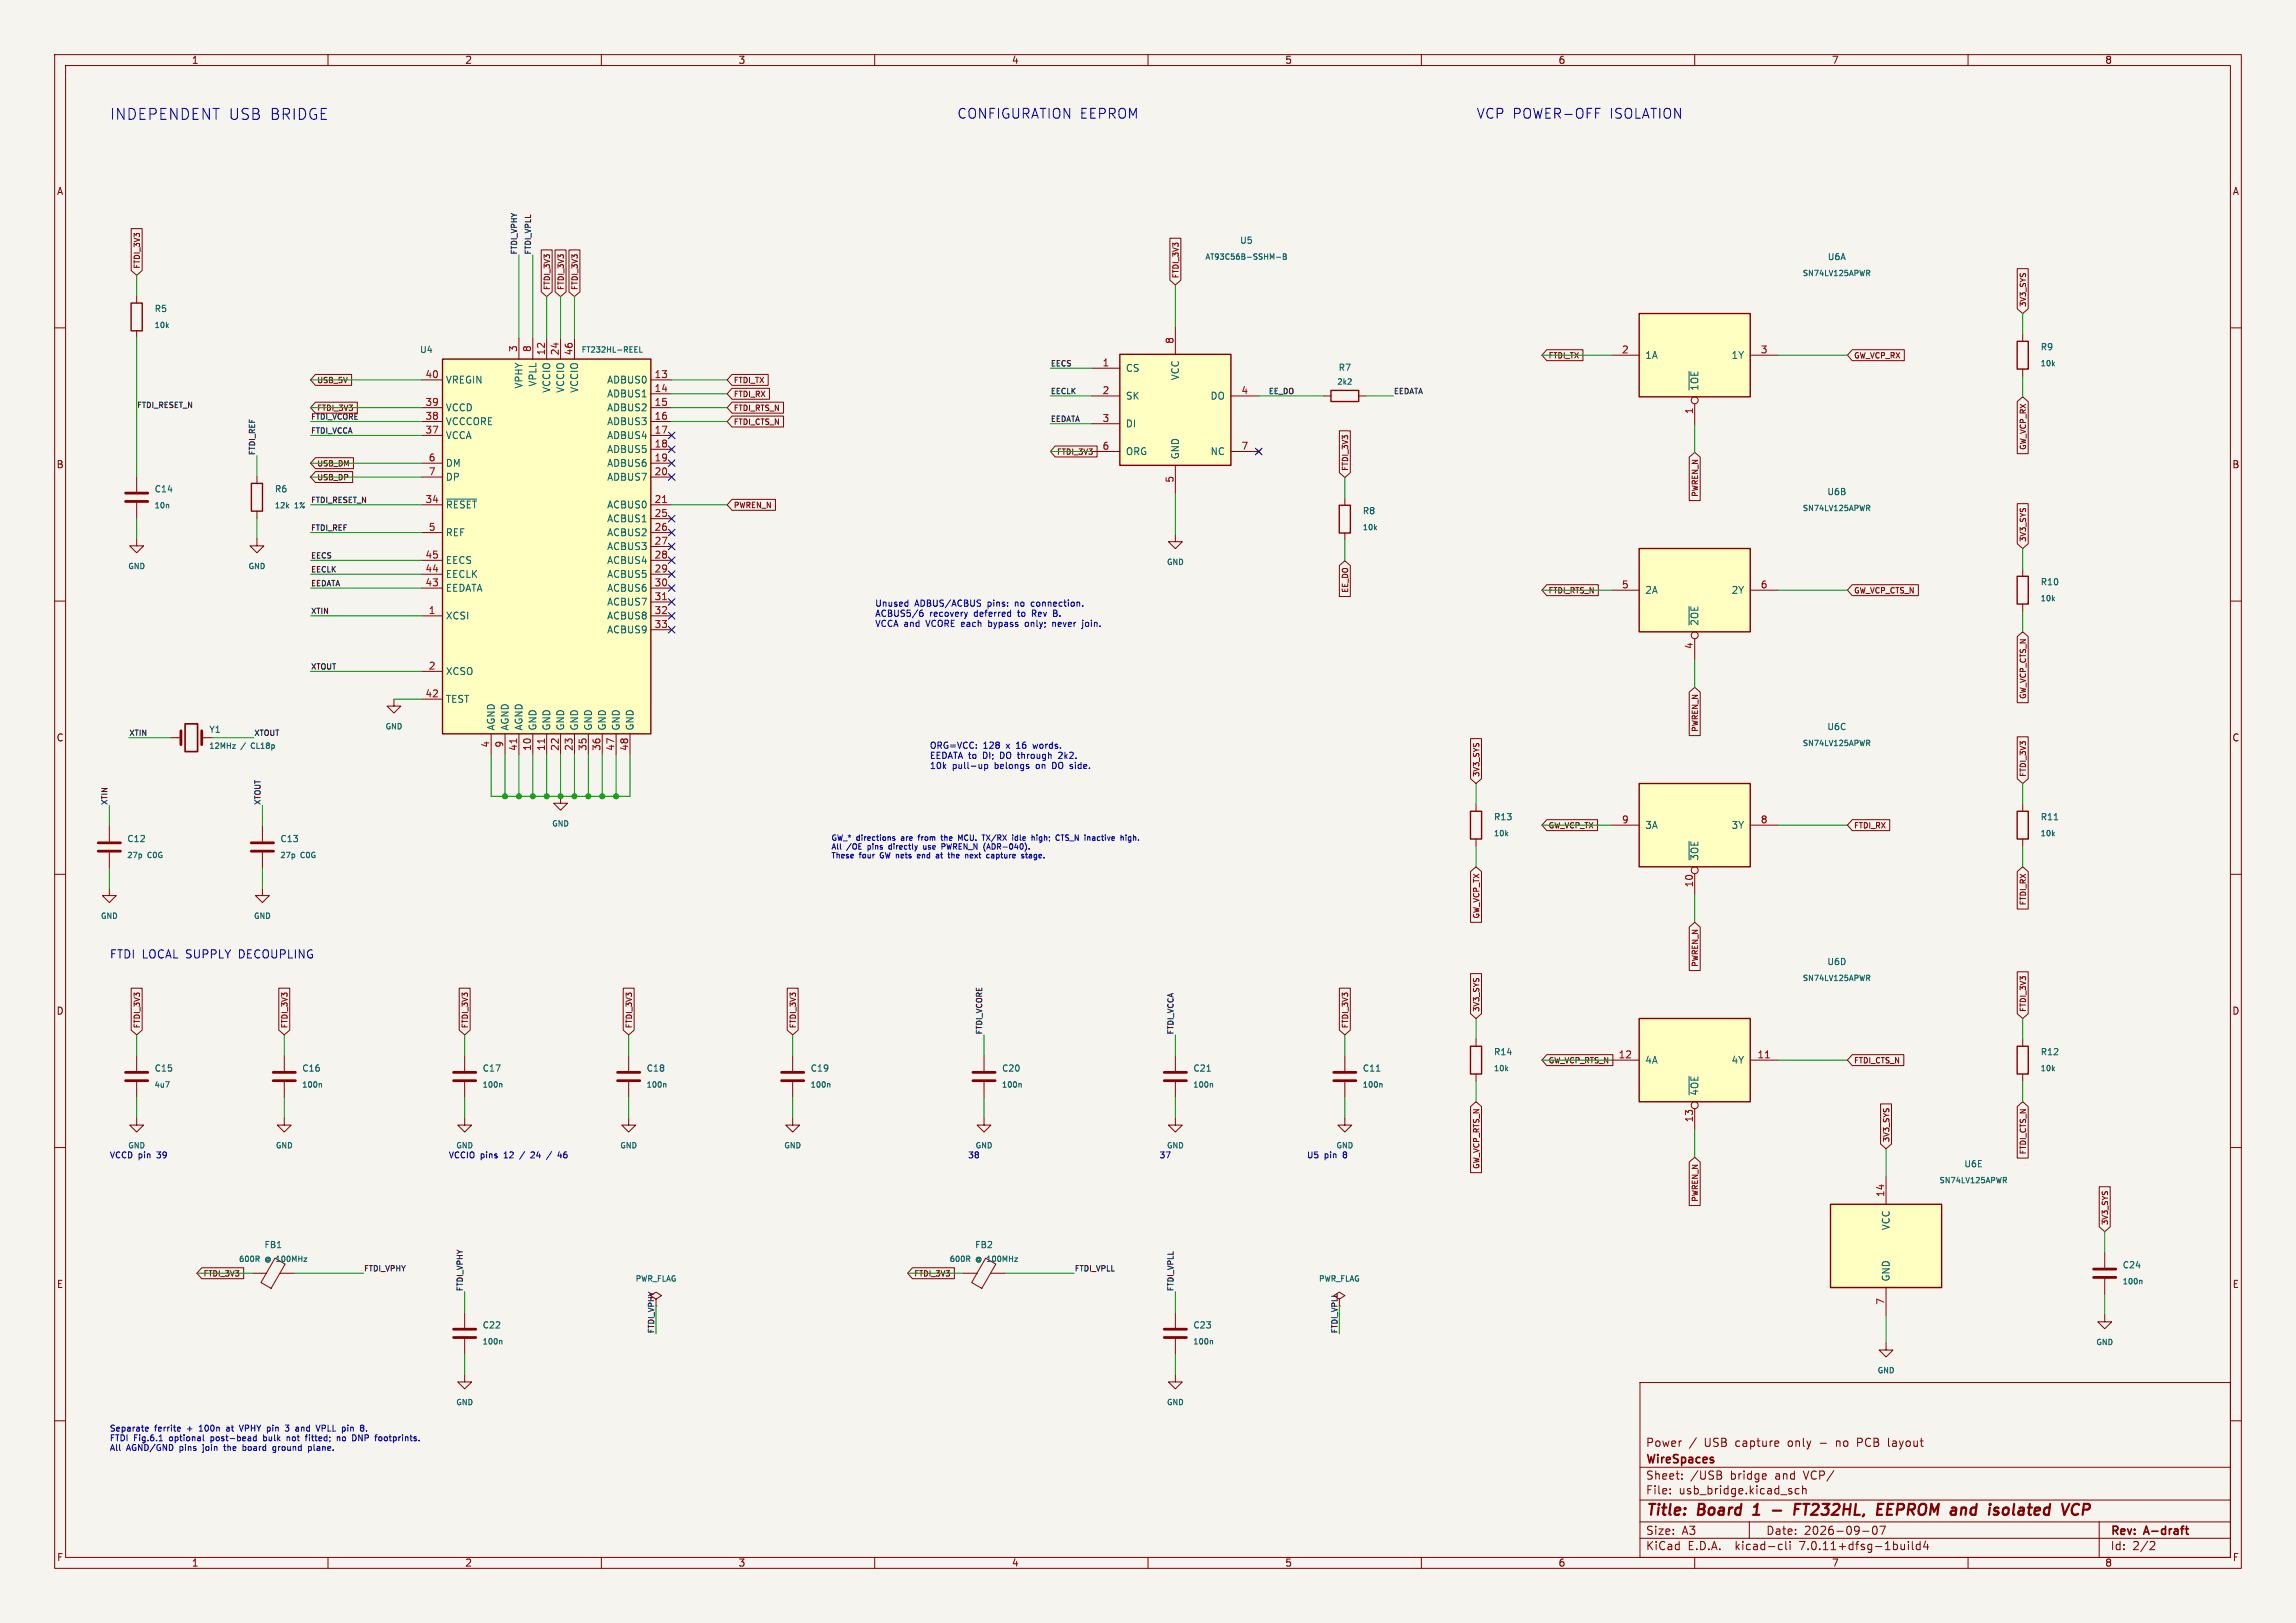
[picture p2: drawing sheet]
<svg xmlns="http://www.w3.org/2000/svg" width="420mm" height="297mm" viewBox="0 0 420 297" stroke-linecap="round" stroke-linejoin="round" font-family="sans-serif">
<defs><g id="words">
<text font-size="2.8" fill="#0000c2" x="20" y="22.2">INDEPENDENT USB BRIDGE</text>
<g font-size="2.8" fill="#840000">
<text x="301" y="277.9">Title:</text>
<text x="310.6" y="277.9">Board</text>
<text x="321.6" y="277.9">1</text>
<text x="330.7" y="277.9">FT232HL,</text>
<text x="346.6" y="277.9">EEPROM</text>
<text x="360.9" y="277.9">and</text>
<text x="368.7" y="277.9">isolated</text>
</g>
<g font-size="2.5" fill="#0000c2">
<text x="175" y="22">CONFIGURATION EEPROM</text>
<text x="270" y="22">VCP POWER-OFF</text>
<text x="294.5" y="22">ISOLATION</text>
</g>
<g font-size="2.1" fill="#0000c2">
<text x="20" y="175.7">FTDI LOCAL SUPPLY</text>
<text x="43.8" y="175.7">DECOUPLING</text>
</g>
<g font-size="2.1" fill="#840000">
<text x="301" y="268.2">WireSpaces</text>
<text x="301" y="265">Power</text>
<text x="311.8" y="265">USB</text>
<text x="317.6" y="265">capture</text>
<text x="327.3" y="265">only</text>
<text x="333.3" y="265">-</text>
<text x="336.4" y="265">no</text>
<text x="340.4" y="265">PCB</text>
<text x="346.2" y="265">layout</text>
<text x="301" y="273.7">File:</text>
<text x="301" y="271">Sheet:</text>
<text x="307.1" y="273.7">usb_bridge.kicad_sch</text>
<text x="309.2" y="271">/USB</text>
<text x="316.6" y="271">bridge</text>
<text x="324.9" y="271">and</text>
<text x="330.3" y="271">VCP/</text>
<text x="301" y="281.1">Size:</text>
<text x="307.6" y="281.1">A3</text>
<text x="323" y="281.1">Date:</text>
<text x="330" y="281.1">2026-09-07</text>
<text x="386" y="281.3">Rev:</text>
<text x="392.4" y="281.3">A-draft</text>
<text x="301" y="283.9">KiCad</text>
<text x="308.7" y="283.9">E.D.A.</text>
<text x="317.6" y="283.9">kicad-cli</text>
<text x="329.5" y="283.9">7.0.11+dfsg-1build4</text>
<text x="386" y="283.9">Id:</text>
<text x="390.1" y="283.9">2/2</text>
</g>
<g font-size="1.8" fill="#840000">
<text x="35" y="11.9">1</text>
<text x="85" y="11.9">2</text>
<text x="135" y="11.9">3</text>
<text x="185" y="11.9">4</text>
<text x="235" y="11.9">5</text>
<text x="285" y="11.9">6</text>
<text x="335" y="11.9">7</text>
<text x="385" y="11.9">8</text>
<text x="10.3" y="35.9">A</text>
<text x="408.3" y="35.9">A</text>
<text x="10.3" y="85.9">B</text>
<text x="408.2" y="85.9">B</text>
<text x="10.3" y="135.9">C</text>
<text x="408.2" y="135.9">C</text>
<text x="10.3" y="185.9">D</text>
<text x="408.2" y="185.9">D</text>
<text x="10.3" y="235.9">E</text>
<text x="408.3" y="235.9">E</text>
<text x="10.3" y="285.9">F</text>
<text x="35" y="286.9">1</text>
<text x="85" y="286.9">2</text>
<text x="135" y="286.9">3</text>
<text x="185" y="286.9">4</text>
<text x="235" y="286.9">5</text>
<text x="285" y="286.9">6</text>
<text x="335" y="286.9">7</text>
<text x="385" y="286.9">8</text>
<text x="408.3" y="285.9">F</text>
</g>
<g font-size="1.8" fill="#a90000">
<text x="94.7" y="64.5" transform="rotate(-90 94.7 64.5)">3</text>
<text x="97.2" y="64.5" transform="rotate(-90 97.2 64.5)">8</text>
<text x="99.7" y="65.1" transform="rotate(-90 99.7 65.1)">12</text>
<text x="102.3" y="65.1" transform="rotate(-90 102.3 65.1)">24</text>
<text x="104.8" y="65.1" transform="rotate(-90 104.8 65.1)">46</text>
<text x="214.7" y="63" transform="rotate(-90 214.7 63)">8</text>
<text x="296.6" y="64.7">2</text>
<text x="322" y="64.7">3</text>
<text x="77.7" y="69.3">40</text>
<text x="119.6" y="69.3">13</text>
<text x="119.6" y="71.8">14</text>
<text x="201.6" y="67.1">1</text>
<text x="77.7" y="76.9">38</text>
<text x="77.7" y="74.3">39</text>
<text x="119.6" y="74.3">15</text>
<text x="119.6" y="76.9">16</text>
<text x="201.6" y="72.2">2</text>
<text x="201.6" y="77.3">3</text>
<text x="227" y="72.2">4</text>
<text x="309.7" y="75.9" transform="rotate(-90 309.7 75.9)">1</text>
<text x="77.7" y="79.4">37</text>
<text x="119.6" y="79.4">17</text>
<text x="119.6" y="82">18</text>
<text x="201.6" y="82.4">6</text>
<text x="227" y="82.4">7</text>
<text x="78.3" y="84.5">6</text>
<text x="78.3" y="87">7</text>
<text x="119.6" y="84.5">19</text>
<text x="119.6" y="87">20</text>
<text x="214.7" y="88.4" transform="rotate(-90 214.7 88.4)">5</text>
<text x="77.7" y="92.1">34</text>
<text x="119.6" y="92.1">21</text>
<text x="119.6" y="94.7">25</text>
<text x="78.3" y="97.2">5</text>
<text x="119.6" y="97.2">26</text>
<text x="119.6" y="99.7">27</text>
<text x="77.7" y="107.4">43</text>
<text x="77.7" y="104.8">44</text>
<text x="77.7" y="102.3">45</text>
<text x="119.6" y="102.3">28</text>
<text x="119.6" y="104.8">29</text>
<text x="119.6" y="107.4">30</text>
<text x="296.6" y="107.7">5</text>
<text x="322" y="107.7">6</text>
<text x="78.3" y="112.4">1</text>
<text x="119.6" y="109.9">31</text>
<text x="119.6" y="112.4">32</text>
<text x="119.6" y="115">33</text>
<text x="309.7" y="118.9" transform="rotate(-90 309.7 118.9)">4</text>
<text x="78.3" y="122.6">2</text>
<text x="77.7" y="127.7">42</text>
<text x="89.6" y="136.9" transform="rotate(-90 89.6 136.9)">4</text>
<text x="92.1" y="136.9" transform="rotate(-90 92.1 136.9)">9</text>
<text x="94.7" y="137.5" transform="rotate(-90 94.7 137.5)">41</text>
<text x="97.2" y="137.5" transform="rotate(-90 97.2 137.5)">10</text>
<text x="99.7" y="137.5" transform="rotate(-90 99.7 137.5)">11</text>
<text x="102.3" y="137.5" transform="rotate(-90 102.3 137.5)">22</text>
<text x="104.8" y="137.5" transform="rotate(-90 104.8 137.5)">23</text>
<text x="107.4" y="137.5" transform="rotate(-90 107.4 137.5)">35</text>
<text x="109.9" y="137.5" transform="rotate(-90 109.9 137.5)">36</text>
<text x="112.4" y="137.5" transform="rotate(-90 112.4 137.5)">47</text>
<text x="115" y="137.5" transform="rotate(-90 115 137.5)">48</text>
<text x="296.6" y="150.7">9</text>
<text x="322" y="150.7">8</text>
<text x="309.7" y="162.5" transform="rotate(-90 309.7 162.5)">10</text>
<text x="296" y="193.7">12</text>
<text x="321.4" y="193.7">11</text>
<text x="309.7" y="205.5" transform="rotate(-90 309.7 205.5)">13</text>
<text x="344.7" y="219.2" transform="rotate(-90 344.7 219.2)">14</text>
<text x="344.7" y="238.9" transform="rotate(-90 344.7 238.9)">7</text>
</g>
<g font-size="1.8" fill="#006464">
<text x="300.9" y="65.9">1A</text>
<text x="316.6" y="65.9">1Y</text>
<text x="81.5" y="70.4">VREGIN</text>
<text x="95.8" y="71.2" transform="rotate(-90 95.8 71.2)">VPHY</text>
<text x="98.3" y="70.8" transform="rotate(-90 98.3 70.8)">VPLL</text>
<text x="100.9" y="72" transform="rotate(-90 100.9 72)">VCCIO</text>
<text x="103.4" y="72" transform="rotate(-90 103.4 72)">VCCIO</text>
<text x="105.9" y="72" transform="rotate(-90 105.9 72)">VCCIO</text>
<text x="111" y="70.4">ADBUS0</text>
<text x="205.9" y="68.2">CS</text>
<text x="215.9" y="69.7" transform="rotate(-90 215.9 69.7)">VCC</text>
<text x="310.9" y="71.6" transform="rotate(-90 310.9 71.6)">~{1OE}</text>
<text x="81.5" y="75.5">VCCD</text>
<text x="111" y="72.9">ADBUS1</text>
<text x="111" y="75.5">ADBUS2</text>
<text x="205.9" y="73.3">SK</text>
<text x="221.3" y="73.3">DO</text>
<text x="81.5" y="80.5">VCCA</text>
<text x="81.5" y="78">VCCCORE</text>
<text x="111" y="78">ADBUS3</text>
<text x="111" y="80.5">ADBUS4</text>
<text x="111" y="83.1">ADBUS5</text>
<text x="205.9" y="78.4">DI</text>
<text x="205.9" y="83.5">ORG</text>
<text x="221.3" y="83.5">NC</text>
<text x="81.5" y="85.6">DM</text>
<text x="81.5" y="88.2">DP</text>
<text x="111" y="85.6">ADBUS6</text>
<text x="111" y="88.2">ADBUS7</text>
<text x="215.9" y="84.1" transform="rotate(-90 215.9 84.1)">GND</text>
<text x="81.5" y="93.2">~{RESET}</text>
<text x="111" y="93.2">ACBUS0</text>
<text x="111" y="95.8">ACBUS1</text>
<text x="81.5" y="98.3">REF</text>
<text x="111" y="98.3">ACBUS2</text>
<text x="111" y="100.9">ACBUS3</text>
<text x="81.5" y="105.9">EECLK</text>
<text x="81.5" y="103.4">EECS</text>
<text x="111" y="103.4">ACBUS4</text>
<text x="111" y="105.9">ACBUS5</text>
<text x="81.5" y="113.6">XCSI</text>
<text x="81.5" y="108.5">EEDATA</text>
<text x="111" y="108.5">ACBUS6</text>
<text x="111" y="111">ACBUS7</text>
<text x="111" y="113.6">ACBUS8</text>
<text x="300.9" y="108.9">2A</text>
<text x="316.6" y="108.9">2Y</text>
<text x="111" y="116.1">ACBUS9</text>
<text x="310.9" y="114.6" transform="rotate(-90 310.9 114.6)">~{2OE}</text>
<text x="81.5" y="123.7">XCSO</text>
<text x="81.5" y="128.8">TEST</text>
<text x="90.7" y="133.8" transform="rotate(-90 90.7 133.8)">AGND</text>
<text x="93.2" y="133.8" transform="rotate(-90 93.2 133.8)">AGND</text>
<text x="95.8" y="133.8" transform="rotate(-90 95.8 133.8)">AGND</text>
<text x="98.3" y="133.8" transform="rotate(-90 98.3 133.8)">GND</text>
<text x="100.9" y="133.8" transform="rotate(-90 100.9 133.8)">GND</text>
<text x="103.4" y="133.8" transform="rotate(-90 103.4 133.8)">GND</text>
<text x="105.9" y="133.8" transform="rotate(-90 105.9 133.8)">GND</text>
<text x="108.5" y="133.8" transform="rotate(-90 108.5 133.8)">GND</text>
<text x="111" y="133.8" transform="rotate(-90 111 133.8)">GND</text>
<text x="113.6" y="133.8" transform="rotate(-90 113.6 133.8)">GND</text>
<text x="116.1" y="133.8" transform="rotate(-90 116.1 133.8)">GND</text>
<text x="300.9" y="151.9">3A</text>
<text x="316.6" y="151.9">3Y</text>
<text x="310.9" y="157.6" transform="rotate(-90 310.9 157.6)">~{3OE}</text>
<text x="300.9" y="194.9">4A</text>
<text x="316.6" y="194.9">4Y</text>
<text x="310.9" y="200.6" transform="rotate(-90 310.9 200.6)">~{4OE}</text>
<text x="345.9" y="225.2" transform="rotate(-90 345.9 225.2)">VCC</text>
<text x="345.9" y="234.6" transform="rotate(-90 345.9 234.6)">GND</text>
</g>
<g font-size="1.6" fill="#006464">
<text x="226.7" y="44.8">U5</text>
<text x="334.2" y="47.8">U6A</text>
<text x="28.2" y="57.3">R5</text>
<text x="76.7" y="64.8">U4</text>
<text x="373.2" y="64.3">R9</text>
<text x="244.8" y="68.1">R7</text>
<text x="28.2" y="90.3">C14</text>
<text x="50.2" y="90.3">R6</text>
<text x="249.2" y="94.3">R8</text>
<text x="334.2" y="90.8">U6B</text>
<text x="373.2" y="107.3">R10</text>
<text x="38.2" y="134.3">Y1</text>
<text x="334.2" y="133.8">U6C</text>
<text x="23.2" y="154.3">C12</text>
<text x="51.2" y="154.3">C13</text>
<text x="273.2" y="150.3">R13</text>
<text x="373.2" y="150.3">R11</text>
<text x="334.2" y="176.8">U6D</text>
<text x="28.2" y="196.3">C15</text>
<text x="55.2" y="196.3">C16</text>
<text x="88.2" y="196.3">C17</text>
<text x="118.2" y="196.3">C18</text>
<text x="148.2" y="196.3">C19</text>
<text x="183.2" y="196.3">C20</text>
<text x="218.2" y="196.3">C21</text>
<text x="249.2" y="196.3">C11</text>
<text x="273.2" y="193.3">R14</text>
<text x="373.2" y="193.3">R12</text>
<text x="359.2" y="213.8">U6E</text>
<text x="48.3" y="228.6">FB1</text>
<text x="178.3" y="228.6">FB2</text>
<text x="388.2" y="232.3">C24</text>
<text x="88.2" y="243.3">C22</text>
<text x="218.2" y="243.3">C23</text>
</g>
<g font-size="1.6" fill="#0000c2">
<text x="160" y="111.4">Unused</text>
<text x="160" y="113.2">ACBUS5/6</text>
<text x="167.3" y="111.4">ADBUS/ACBUS</text>
<text x="170.1" y="113.2">recovery</text>
<text x="178.4" y="113.2">deferred</text>
<text x="180.8" y="111.4">pins:</text>
<text x="186" y="111.4">no</text>
<text x="186.6" y="113.2">to</text>
<text x="189.2" y="111.4">connection.</text>
<text x="189.4" y="113.2">Rev</text>
<text x="193.5" y="113.2">B.</text>
<text x="160" y="115.1">VCCA and</text>
<text x="169.6" y="115.1">VCORE each</text>
<text x="181.4" y="115.1">bypass</text>
<text x="188.4" y="115.1">only;</text>
<text x="193.6" y="115.1">never</text>
<text x="199.3" y="115.1">join.</text>
<text x="170" y="137.4">ORG=VCC:</text>
<text x="179.9" y="137.4">128</text>
<text x="184.3" y="137.4">x</text>
<text x="186.3" y="137.4">16</text>
<text x="189.6" y="137.4">words.</text>
<text x="170" y="139.2">EEDATA to</text>
<text x="170" y="141.1">10k</text>
<text x="174.2" y="141.1">pull-up</text>
<text x="180" y="139.2">DI;</text>
<text x="182.1" y="141.1">belongs</text>
<text x="183.3" y="139.2">DO through</text>
<text x="189.9" y="141.1">on</text>
<text x="193.1" y="141.1">DO side.</text>
<text x="194.5" y="139.2">2k2.</text>
</g>
<g font-size="1.5" fill="#0000c2">
<text x="20" y="212.3">VCCD pin</text>
<text x="28.9" y="212.3">39</text>
<text x="82" y="212.3">VCCIO pins</text>
<text x="92.4" y="212.3">12</text>
<text x="95.5" y="212.3">/</text>
<text x="97.8" y="212.3">24</text>
<text x="103.2" y="212.3">46</text>
<text x="177" y="212.3">38</text>
<text x="212" y="212.3">37</text>
<text x="239" y="212.3">U5</text>
<text x="242.3" y="212.3">pin</text>
<text x="245.9" y="212.3">8</text>
<text x="20" y="262.3">Separate</text>
<text x="28.3" y="262.3">ferrite</text>
<text x="34.4" y="262.3">+</text>
<text x="36.8" y="262.3">100n</text>
<text x="42.1" y="262.3">at</text>
<text x="44.8" y="262.3">VPHY pin</text>
<text x="53.6" y="262.3">3</text>
<text x="55.7" y="262.3">and</text>
<text x="59.7" y="262.3">VPLL</text>
<text x="64.6" y="262.3">pin</text>
<text x="68.2" y="262.3">8.</text>
<text x="20" y="264.1">FTDI</text>
<text x="20" y="265.8">All</text>
<text x="23.2" y="265.8">AGND/GND</text>
<text x="24.5" y="264.1">Fig.6.1</text>
<text x="31.2" y="264.1">optional</text>
<text x="33" y="265.8">pins</text>
<text x="37.5" y="265.8">join</text>
<text x="38.9" y="264.1">post-bead</text>
<text x="41.6" y="265.8">the</text>
<text x="45.3" y="265.8">board</text>
<text x="48.8" y="264.1">bulk</text>
<text x="51" y="265.8">ground</text>
<text x="53.3" y="264.1">not</text>
<text x="57" y="264.1">fitted;</text>
<text x="57.8" y="265.8">plane.</text>
<text x="63" y="264.1">no</text>
<text x="66.1" y="264.1">DNP</text>
<text x="70.5" y="264.1">footprints.</text>
</g>
<g font-size="1.4" fill="#0f0f0f">
<text x="94.6" y="46.7" transform="rotate(-90 94.6 46.7)">FTDI_VPHY</text>
<text x="97.2" y="46.7" transform="rotate(-90 97.2 46.7)">FTDI_VPLL</text>
<text x="192.1" y="67.1">EECS</text>
<text x="25" y="74.7">FTDI_RESET_N</text>
<text x="56.8" y="76.9">FTDI_VCORE</text>
<text x="57.9" y="75.4">FTDI_3V3</text>
<text x="192.1" y="72.2">EECLK</text>
<text x="192.1" y="77.3">EEDATA</text>
<text x="232" y="72.2">EE_DO</text>
<text x="254.9" y="72.2">EEDATA</text>
<text x="46.7" y="83.4" transform="rotate(-90 46.7 83.4)">FTDI_REF</text>
<text x="56.8" y="79.4">FTDI_VCCA</text>
<text x="56.8" y="92.1">FTDI_RESET_N</text>
<text x="56.8" y="97.2">FTDI_REF</text>
<text x="56.8" y="107.3">EEDATA</text>
<text x="56.8" y="102.3">EECS</text>
<text x="56.8" y="104.8">EECLK</text>
<text x="56.8" y="112.4">XTIN</text>
<text x="56.8" y="122.6">XTOUT</text>
<text x="23.6" y="134.7">XTIN</text>
<text x="46.4" y="134.7">XTOUT</text>
<text x="19.7" y="147.4" transform="rotate(-90 19.7 147.4)">XTIN</text>
<text x="47.7" y="147.4" transform="rotate(-90 47.7 147.4)">XTOUT</text>
<text x="179.7" y="189.4" transform="rotate(-90 179.7 189.4)">FTDI_VCORE</text>
<text x="214.7" y="189.4" transform="rotate(-90 214.7 189.4)">FTDI_VCCA</text>
<text x="66.5" y="232.7">FTDI_VPHY</text>
<text x="196.5" y="232.7">FTDI_VPLL</text>
<text x="84.7" y="236.4" transform="rotate(-90 84.7 236.4)">FTDI_VPHY</text>
<text x="214.7" y="236.4" transform="rotate(-90 214.7 236.4)">FTDI_VPLL</text>
<text x="119.7" y="244.1" transform="rotate(-90 119.7 244.1)">FTDI_VPHY</text>
<text x="244.7" y="244.1" transform="rotate(-90 244.7 244.1)">FTDI_VPLL</text>
</g>
<g font-size="1.4" fill="#006464">
<text x="220.4" y="47.7">AT93C56B-SSHM-B</text>
<text x="329.7" y="50.7">SN74LV125APWR</text>
<text x="28.2" y="60.2">10k</text>
<text x="106.3" y="64.7">FT232HL-REEL</text>
<text x="244.5" y="70.6">2k2</text>
<text x="373.2" y="67.2">10k</text>
<text x="28.2" y="93.2">10n</text>
<text x="50.2" y="93.2">12k</text>
<text x="53.9" y="93.2">1%</text>
<text x="329.7" y="93.7">SN74LV125APWR</text>
<text x="249.2" y="97.2">10k</text>
<text x="23.3" y="104.3">GND</text>
<text x="45.3" y="104.3">GND</text>
<text x="213.3" y="103.6">GND</text>
<text x="373.2" y="110.2">10k</text>
<text x="38.2" y="137.2">12MHz</text>
<text x="44.1" y="137.2">/</text>
<text x="46.1" y="137.2">CL18p</text>
<text x="70.4" y="133.7">GND</text>
<text x="329.7" y="136.7">SN74LV125APWR</text>
<text x="100.9" y="151.4">GND</text>
<text x="273.2" y="153.2">10k</text>
<text x="373.2" y="153.2">10k</text>
<text x="23.2" y="157.2">27p</text>
<text x="27" y="157.2">C0G</text>
<text x="51.2" y="157.2">27p</text>
<text x="55" y="157.2">C0G</text>
<text x="18.3" y="168.3">GND</text>
<text x="46.3" y="168.3">GND</text>
<text x="329.7" y="179.7">SN74LV125APWR</text>
<text x="273.2" y="196.2">10k</text>
<text x="373.2" y="196.2">10k</text>
<text x="28.2" y="199.2">4u7</text>
<text x="55.2" y="199.2">100n</text>
<text x="88.2" y="199.2">100n</text>
<text x="118.2" y="199.2">100n</text>
<text x="148.2" y="199.2">100n</text>
<text x="183.2" y="199.2">100n</text>
<text x="218.2" y="199.2">100n</text>
<text x="249.2" y="199.2">100n</text>
<text x="50.3" y="210.3">GND</text>
<text x="113.3" y="210.3">GND</text>
<text x="143.3" y="210.3">GND</text>
<text x="178.3" y="210.3">GND</text>
<text x="213.3" y="210.3">GND</text>
<text x="244.3" y="210.3">GND</text>
<text x="354.7" y="216.7">SN74LV125APWR</text>
<text x="43.6" y="231.1">600R</text>
<text x="48.5" y="231.1">@ 100MHz</text>
<text x="173.6" y="231.1">600R</text>
<text x="178.5" y="231.1">@ 100MHz</text>
<text x="116.2" y="234.7">PWR_FLAG</text>
<text x="241.2" y="234.7">PWR_FLAG</text>
<text x="388.2" y="235.2">100n</text>
<text x="88.2" y="246.2">100n</text>
<text x="218.2" y="246.2">100n</text>
<text x="343.3" y="251.5">GND</text>
<text x="383.3" y="246.3">GND</text>
<text x="83.3" y="257.3">GND</text>
<text x="213.3" y="257.3">GND</text>
</g>
<g font-size="1.4" fill="#840000">
<text x="25.8" y="49.3" transform="rotate(-90 25.8 49.3)">FTDI_3V3</text>
<text x="100.8" y="53.2" transform="rotate(-90 100.8 53.2)">FTDI_3V3</text>
<text x="103.3" y="53.2" transform="rotate(-90 103.3 53.2)">FTDI_3V3</text>
<text x="105.9" y="53.2" transform="rotate(-90 105.9 53.2)">FTDI_3V3</text>
<text x="215.8" y="51" transform="rotate(-90 215.8 51)">FTDI_3V3</text>
<text x="370.8" y="56.3" transform="rotate(-90 370.8 56.3)">3V3_SYS</text>
<text x="283.2" y="65.8">FTDI_TX</text>
<text x="339.1" y="65.8">GW_VCP_RX</text>
<text x="57.9" y="70.3">USB_5V</text>
<text x="134.1" y="70.3">FTDI_TX</text>
<text x="134.1" y="72.9">FTDI_RX</text>
<text x="134.1" y="77.9">FTDI_CTS_N</text>
<text x="134.1" y="75.4">FTDI_RTS_N</text>
<text x="193.3" y="83.4">FTDI_3V3</text>
<text x="370.8" y="82.5" transform="rotate(-90 370.8 82.5)">GW_VCP_RX</text>
<text x="57.9" y="85.6">USB_DM</text>
<text x="57.9" y="88.1">USB_DP</text>
<text x="246.8" y="86.3" transform="rotate(-90 246.8 86.3)">FTDI_3V3</text>
<text x="134.1" y="93.2">PWREN_N</text>
<text x="310.8" y="91.1" transform="rotate(-90 310.8 91.1)">PWREN_N</text>
<text x="370.8" y="99.3" transform="rotate(-90 370.8 99.3)">3V3_SYS</text>
<text x="246.8" y="108.6" transform="rotate(-90 246.8 108.6)">EE_DO</text>
<text x="283.2" y="108.8">FTDI_RTS_N</text>
<text x="339.1" y="108.8">GW_VCP_CTS_N</text>
<text x="370.8" y="128" transform="rotate(-90 370.8 128)">GW_VCP_CTS_N</text>
<text x="310.8" y="134.1" transform="rotate(-90 310.8 134.1)">PWREN_N</text>
<text x="270.8" y="142.3" transform="rotate(-90 270.8 142.3)">3V3_SYS</text>
<text x="370.8" y="142.3" transform="rotate(-90 370.8 142.3)">FTDI_3V3</text>
<text x="283.2" y="151.8">GW_VCP_TX</text>
<text x="339.1" y="151.8">FTDI_RX</text>
<text x="370.8" y="165.8" transform="rotate(-90 370.8 165.8)">FTDI_RX</text>
<text x="270.8" y="168.2" transform="rotate(-90 270.8 168.2)">GW_VCP_TX</text>
<text x="310.8" y="177.1" transform="rotate(-90 310.8 177.1)">PWREN_N</text>
<text x="270.8" y="185.3" transform="rotate(-90 270.8 185.3)">3V3_SYS</text>
<text x="370.8" y="185.3" transform="rotate(-90 370.8 185.3)">FTDI_3V3</text>
<text x="25.8" y="188.3" transform="rotate(-90 25.8 188.3)">FTDI_3V3</text>
<text x="52.8" y="188.3" transform="rotate(-90 52.8 188.3)">FTDI_3V3</text>
<text x="85.8" y="188.3" transform="rotate(-90 85.8 188.3)">FTDI_3V3</text>
<text x="115.8" y="188.3" transform="rotate(-90 115.8 188.3)">FTDI_3V3</text>
<text x="145.8" y="188.3" transform="rotate(-90 145.8 188.3)">FTDI_3V3</text>
<text x="246.8" y="188.3" transform="rotate(-90 246.8 188.3)">FTDI_3V3</text>
<text x="283.2" y="194.8">GW_VCP_RTS_N</text>
<text x="339.1" y="194.8">FTDI_CTS_N</text>
<text x="345.8" y="209.1" transform="rotate(-90 345.8 209.1)">3V3_SYS</text>
<text x="270.8" y="214" transform="rotate(-90 270.8 214)">GW_VCP_RTS_N</text>
<text x="370.8" y="211.4" transform="rotate(-90 370.8 211.4)">FTDI_CTS_N</text>
<text x="310.8" y="220.1" transform="rotate(-90 310.8 220.1)">PWREN_N</text>
<text x="385.8" y="224.3" transform="rotate(-90 385.8 224.3)">3V3_SYS</text>
<text x="37.2" y="233.8">FTDI_3V3</text>
<text x="167.2" y="233.8">FTDI_3V3</text>
</g>
<g font-size="1.4" fill="#0000c2">
<text x="152" y="154.2">GW_* directions</text>
<text x="152" y="155.8">All</text>
<text x="154.9" y="155.8">/OE</text>
<text x="158.9" y="155.8">pins</text>
<text x="163.1" y="155.8">directly</text>
<text x="165.1" y="154.2">are</text>
<text x="168.5" y="154.2">from</text>
<text x="169.6" y="155.8">use</text>
<text x="172.9" y="154.2">the</text>
<text x="173.2" y="155.8">PWREN_N (ADR-040).</text>
<text x="176.3" y="154.2">MCU.</text>
<text x="181" y="154.2">TX/RX</text>
<text x="186.7" y="154.2">idle</text>
<text x="190.5" y="154.2">high;</text>
<text x="195.2" y="154.2">CTS_N</text>
<text x="200.7" y="154.2">inactive</text>
<text x="207.5" y="154.2">high.</text>
<text x="152" y="157.4">These</text>
<text x="157.2" y="157.4">four</text>
<text x="161.2" y="157.4">GW nets</text>
<text x="168.6" y="157.4">end</text>
<text x="172.2" y="157.4">at</text>
<text x="174.7" y="157.4">the</text>
<text x="178.1" y="157.4">next</text>
<text x="182.2" y="157.4">capture</text>
<text x="188.9" y="157.4">stage.</text>
<text x="23.3" y="210.3">GND</text>
<text x="83.3" y="210.3">GND</text>
</g>
</g></defs>
<path d="M0 0h420v297h-420z" fill="#f5f4ef" stroke="#f5f4ef" stroke-width=".18"/>
<g fill="none" stroke="#840000" stroke-width=".18">
<path d="M10 10h400v277h-400zM12 12h396v273h-396zM60 10v2M110 10v2M160 10v2M210 10v2M260 10v2M310 10v2M360 10v2M10 60h2M24 41.8h2v7.7l-1 .9-1-.9zM25 54.2v1.3"/>
<path d="M99 45.7h2v7.7l-1 .9-1-.9zM101.5 45.7h2v7.7l-1 .9-1-.9zM104.1 45.7h2v7.7l-1 .9-1-.9zM214 43.6h2v7.7l-1 .8-1-.8zM215 59.8v5M369 49.2h2v7.3l-1 .9-1-.9zM408 60h2M25 60.5v1.3M57.7 73.6h7.7v2h-7.7l-.9-1zM57.7 68.5h6.6v2h-6.6l-.9-1zM77.1 69.5h3.9M77.1 74.6h3.9"/>
<path d="M77.1 77.1h3.9M77.1 79.7h3.9M94.9 61.9v3.8M97.5 61.9v3.8M100 61.9v3.8M102.5 61.9v3.8M105.1 61.9v3.8M119.1 69.5h3.8M119.1 72.1h3.8M119.1 74.6h3.8M119.1 77.1h3.8M119.1 79.7h3.8"/>
<path d="M133.9 71.1h6.9v2h-6.9l-.9-1zM133.9 68.5h6.6v2h-6.6l-.9-1zM133.9 76.1h9.4v2h-9.4l-.9-1zM133.9 73.6h9.4v2h-9.4l-.9-1zM199.8 67.4h5M199.8 72.5h5M199.8 77.5h5M225.2 72.5h5M242.2 72.5h1.3M245 78.8h2v7.7l-1 .9-1-.9zM248.5 72.5h1.3M282.9 64h6.7v2h-6.7l-.8-1z"/>
<path d="M294.8 65h5M310 73.9v3.8M320.2 65h5M338.8 64h9.5v2h-9.5l-.9-1zM369 73.5l1-.9 1 .9v9.5h-2zM370 61.2v1.3M370 67.5v1.3M25 98.6v1.3h1.3l-1.3 1.3-1.3-1.3h1.3M25 87.2v2.8M25 92v2.8M47 98.6v1.3h1.3l-1.3 1.3-1.3-1.3h1.3M47 87.2v1.3"/>
<path d="M47 93.5v1.3M57.7 83.8h7v2h-7l-.9-1zM57.7 86.3h6.8v2h-6.8l-.9-1zM77.1 84.8h3.9M77.1 87.3h3.9M77.1 92.4h3.9M77.1 97.5h3.9M119.1 82.2h3.8M119.1 84.8h3.8M119.1 87.3h3.8M119.1 92.4h3.8M119.1 94.9h3.8"/>
<path d="M119.1 97.5h3.8M133.9 91.4h8v2h-8l-.9-1zM193 81.6h7.7v2h-7.7l-.9-1zM199.8 82.6h5M215 97.9v1.2h1.3l-1.3 1.3-1.3-1.3h1.3M215 85.2v5M225.2 82.6h5M229.9 82.2l.7 .8M230.6 82.2l-.7 .8M246 91.2v1.3M246 97.5v1.3M309 83.7l1-.9 1 .9v7.9h-2z"/>
<path d="M369 92.2h2v7.3l-1 .9-1-.9zM10 110h2M77.1 112.7h3.9M77.1 102.5h3.9M77.1 105.1h3.9M77.1 107.6h3.9M119.1 112.7h3.8M119.1 100h3.8M119.1 102.5h3.8M119.1 105.1h3.8M119.1 107.6h3.8M119.1 110.2h3.8"/>
<path d="M119.1 115.2h3.8M245 103.5l1-.9 1 .9v5.7h-2zM282.9 107h9.5v2h-9.5l-.8-1zM294.8 108h5M310 116.9v3.8M320.2 108h5M338.8 107h12.1v2h-12.1l-.9-1zM369 116.5l1-.9 1 .9v12.1h-2zM370 104.2v1.3M370 110.5v1.3M408 110h2M31.2 135h1.9"/>
<path d="M36.9 135h1.9M72.1 127.9v1.3h1.2l-1.2 1.3-1.3-1.3h1.3M77.1 122.9h3.9M77.1 127.9h3.9M89.8 134.3v3.8M92.4 134.3v3.8M94.9 134.3v3.8M97.5 134.3v3.8M100 134.3v3.8M102.5 134.3v3.8M105.1 134.3v3.8M107.6 134.3v3.8"/>
<path d="M110.2 134.3v3.8M112.7 134.3v3.8M115.2 134.3v3.8M269 135.2h2v7.3l-1 .9-1-.9zM309 126.7l1-.9 1 .9v7.9h-2zM369 134.8h2v7.7l-1 .9-1-.9zM10 160h2M20 151.2v2.8M20 156v2.8M48 151.2v2.8M48 156v2.8M102.5 145.7v1.3h1.3l-1.3 1.3-1.2-1.3h1.2"/>
<path d="M269 159.5l1-.9 1 .9v9.3h-2zM270 147.2v1.3M270 153.5v1.3M282.9 150h9.3v2h-9.3l-.8-1zM294.8 151h5M310 159.9v3.8M320.2 151h5M338.8 150h6.9v2h-6.9l-.9-1zM369 159.5l1-.9 1 .9v6.9h-2zM370 147.2v1.3M370 153.5v1.3M408 160h2"/>
<path d="M20 162.6v1.3h1.3l-1.3 1.3-1.3-1.3h1.3M48 162.6v1.3h1.3l-1.3 1.3-1.3-1.3h1.3M269 178.2h2v7.3l-1 .9-1-.9zM309 169.7l1-.9 1 .9v7.9h-2zM369 177.8h2v7.7l-1 .9-1-.9zM24 180.8h2v7.7l-1 .9-1-.9zM25 193.2v2.8M25 198v2.8M51 180.8h2v7.7l-1 .9-1-.9zM52 193.2v2.8M52 198v2.8M84 180.8h2v7.7l-1 .9-1-.9z"/>
<path d="M85 193.2v2.8M85 198v2.8M114 180.8h2v7.7l-1 .9-1-.9zM115 193.2v2.8M115 198v2.8M144 180.8h2v7.7l-1 .9-1-.9zM145 193.2v2.8M145 198v2.8M180 193.2v2.8M180 198v2.8M215 193.2v2.8M215 198v2.8"/>
<path d="M245 180.8h2v7.7l-1 .9-1-.9zM246 193.2v2.8M246 198v2.8M270 190.2v1.3M270 196.5v1.3M282.9 193h12.1v2h-12.1l-.8-1zM294.8 194h5M320.2 194h5M338.8 193h9.4v2h-9.4l-.9-1zM370 190.2v1.3M370 196.5v1.3M10 210h2"/>
<path d="M25 204.6v1.3h1.3l-1.3 1.3-1.3-1.3h1.3M52 204.6v1.3h1.3l-1.3 1.3-1.3-1.3h1.3M85 204.6v1.3h1.3l-1.3 1.3-1.3-1.3h1.3M115 204.6v1.3h1.3l-1.3 1.3-1.3-1.3h1.3M145 204.6v1.3h1.3l-1.3 1.3-1.3-1.3h1.3M180 204.6v1.3h1.3l-1.3 1.3-1.3-1.3h1.3M215 204.6v1.3h1.3l-1.3 1.3-1.3-1.3h1.3M246 204.6v1.3h1.3l-1.3 1.3-1.3-1.3h1.3M269 202.5l1-.9 1 .9v12.1h-2zM309 212.7l1-.9 1 .9v7.9h-2zM310 202.9v3.8M344 202h2v7.3l-1 .9-1-.9z"/>
<path d="M345 215.3v5.1M369 202.5l1-.9 1 .9v9.4h-2zM384 217.2h2v7.3l-1 .9-1-.9zM408 210h2M36.9 232h7.7v2h-7.7l-.9-1zM46.2 233h2.5M50.3 230.2l1.9 1.1-2.6 4.5-1.9-1.1zM51.2 233h2.6M120 237.7l1-.6-1-.6-1 .6 1 .6v1.3M166.9 232h7.7v2h-7.7l-.9-1zM176.2 233h2.5M180.3 230.2l1.9 1.1-2.6 4.5-1.9-1.1z"/>
<path d="M181.2 233h2.6M245 237.7l1-.6-1-.6-1 .6 1 .6v1.3M345 235.6v5.1M385 229.2v2.8M385 234v2.8M10 260h2M85 251.6v1.3h1.3l-1.3 1.3-1.3-1.3h1.3M85 240.2v2.8M85 245v2.8M215 251.6v1.3h1.3l-1.3 1.3-1.3-1.3h1.3M215 240.2v2.8M215 245v2.8"/>
<path d="M300 253h108v32h-108zM345 245.8v1.3h1.3l-1.3 1.2-1.3-1.2h1.3M385 240.6v1.3h1.3l-1.3 1.3-1.3-1.3h1.3M408 260h2M300 278.5h108M300 274.5h108M300 268.5h108M305.5 273.2v.2M305.5 272.5v.1M307.7 270.5v.2M307.7 269.8v.1M310.3 263.1l-1.3 1.9"/>
<path d="M314.6 269.9a.4 .4 0 0 1 .4 .4 .4 .4 0 0 1-.3 .4M314.7 269.3l.2 .2-.2 .3M320 278.5v3M323 269.8l.1 .2-.7 .2M325.2 263.7l.2 .3-.7 .2M325.3 264.6l-.1 .1M329.1 272.5l-.4-.1-.3 .3v.4l.1 .2h.6M329.7 272.5l.2-.1 .4 .1 .1 .9M329.7 271.9v1.5M339.8 264h.6M340.4 263.2h-.6v1.5M342.9 279.3a.85 .85 0 0 0 .1 1.5 .94 .94 0 0 0 0-1.5"/>
<path d="M343.9 279.3h1l-.7 1.5M345.4 263.2v1.3l.3 .2M384 278.5v6.5M60 285v2M110 285v2M160 285v2M210 285v2M260 285v2M300 281.5h108M310 285v2M325.6 282.6l.4 .1M326 283.5l-.4 .1"/>
<path d="M326.7 282.1v1.3l.2 .2M327.4 282.1v.1M327.4 282.6v1M340.7 280.2h1.2M349.1 282.1v.1M349.1 282.6v1M349.8 282.1v1.3l.2 .2M351.2 282.7l-.4-.1-.3 .3v.4l.2 .2h.5M351.2 282.1v1.5M352.2 282l-.3 1.1h.9M352.6 282.6v1M360 285v2"/>
<path d="M393.5 282.1l.5 .1 .2 .3-1 1.1h1"/>
<circle cx="310" cy="73.3" r=".63"/>
<circle cx="310" cy="116.3" r=".63"/>
<circle cx="310" cy="159.3" r=".63"/>
<circle cx="310" cy="202.3" r=".63"/>
</g>
<path d="M33.9 132.5h2.2v5h-2.2zM399.8 279.8h.5M400 279.3v1.3l.3 .2" fill="none" stroke="#840000" stroke-width=".3"/>
<g fill="none" stroke="#840000" stroke-width=".4">
<path d="M320.7 277.2h1.1M321.3 275.5l-.5 .3M324.3 276.4h1.5M328.3 276.2h.7M329.4 275.2h-1l-.2 2M329.9 275.2h1.1M343.3 277.2h1M343.5 276.2h.6M343.6 275.2h.9M345.3 276.2h.6M346.3 275.2h-.9l-.3 2h1M366.8 275.9l.5 .1 .2 .3-.1 .5-.4 .4"/>
<path d="M381.1 276.3h.7a.55 .55 0 0 0 .5-.5 .55 .55 0 0 0-.3-.6h-.8l-.2 2"/>
</g>
<g fill="none" stroke="#006464" stroke-width=".18">
<path d="M233.5 47.1h.8M234.7 46.5h.4l.2 .1-.2 .3 .2 .1v.3l-.2 .2h-.4zM234.7 46.9h.4M341.5 49.5h.3l.2 .1-.1 .3-.4 .1M341.7 50l.3 .5M117 63.5v1h.5M309 67.9v3.5M81.7 91.3h5.5M341.5 92.5h.3l.2 .1-.1 .3-.4 .1M341.7 93l.3 .5M309 110.9v3.5M42.5 136.3h.5l-.5 .7h.5"/>
<path d="M341.5 135.5h.3l.2 .1-.1 .3-.4 .1M341.7 136l.3 .5M309 153.9v3.5M375.8 150h.6M341.5 178.5h.3l.2 .1-.1 .3-.4 .1M341.7 179l.3 .5M30.3 198h.7l-.5 1M58.5 198.3l.3 .1v.6M91.5 198.3l.3 .1v.6M121.5 198.3l.3 .1v.6M151.5 198.3l.3 .1v.6M186.5 198.3l.3 .1v.6"/>
<path d="M220.8 196h.6M221.5 198.3l.3 .1v.6M251.8 196h.6M252.5 198.3l.3 .1v.6M309 196.9v3.5M366.5 215.5h.3l.2 .1-.1 .3-.4 .1M366.7 216l.3 .5M47.1 230.4l.3 .5M47.4 229.9v.4M177.1 230.4l.3 .5M177.4 229.9v.4M391.5 234.3l.3 .1v.6"/>
<path d="M91.5 245.3l.3 .1v.6M221.5 245.3l.3 .1v.6"/>
</g>
<g fill="none" stroke="#840000" stroke-width=".51">
<path d="M23 91.8h4M23 90.2h4M33.1 133.7v2.6M36.9 133.7v2.6M18 155.8h4M18 154.2h4M46 155.8h4M46 154.2h4M23 197.8h4M23 196.2h4M50 197.8h4M50 196.2h4"/>
<path d="M83 197.8h4M83 196.2h4M113 197.8h4M113 196.2h4M143 197.8h4M143 196.2h4M178 197.8h4M178 196.2h4M213 197.8h4M213 196.2h4M244 197.8h4M244 196.2h4"/>
<path d="M383 233.8h4M383 232.2h4M83 244.8h4M83 243.2h4M213 244.8h4M213 243.2h4"/>
</g>
<g fill="#ffffc2" stroke="#ffffc2" stroke-width=".18">
<path d="M334.8 220.4h20.4v15.2h-20.4z"/>
<path d="M204.8 64.8h20.4v20.4h-20.4z"/>
<path d="M81 65.7h38.1v68.6h-38.1z"/>
<path d="M299.8 186.4h20.4v15.2h-20.4z"/>
<path d="M299.8 57.4h20.4v15.2h-20.4z"/>
<path d="M299.8 143.4h20.4v15.2h-20.4z"/>
<path d="M299.8 100.4h20.4v15.2h-20.4z"/>
</g>
<g fill="none" stroke="#840000" stroke-width=".25">
<path d="M24 55.5h2v5h-2zM299.8 57.4h20.4v15.2h-20.4zM81 65.7h38.1v68.6h-38.1zM204.8 64.8h20.4v20.4h-20.4zM243.5 71.4h5v2.1h-5zM369 62.5h2v5h-2zM46 88.5h2v5h-2zM245 92.5h2v5h-2zM299.8 100.4h20.4v15.2h-20.4zM369 105.5h2v5h-2zM269 148.5h2v5h-2zM299.8 143.4h20.4v15.2h-20.4z"/>
<path d="M369 148.5h2v5h-2zM269 191.5h2v5h-2zM299.8 186.4h20.4v15.2h-20.4zM369 191.5h2v5h-2zM334.8 220.4h20.4v15.2h-20.4z"/>
</g>
<path d="M121.2 92h.7M121.2 109.7h.7M94.5 135.2v.8M99.6 135.2v.8M322.9 193.6h.8" fill="none" stroke="#a90000" stroke-width=".18"/>
<g fill="none" stroke="#0000c2" stroke-width=".18">
<path d="M166 110.2h.1M166.1 109.8v1.1M166.1 110.9h-.1M168.2 112.3l.2-.2h.4l.1 .2v.3l-.3 .2-.3-.1-.1-.1M168.3 111.9l-.1 .2M177 112l-.3 .8M179.2 109.8l.2 .1M179.3 110.5l.1 .1-.1 .3M180.9 113.5v1.1M180.9 114.6h.1M181 113.9h-.1M184.7 112l.2 .1"/>
<path d="M184.9 111.6v1.2M184.9 112.7l-.2 .1M187.9 113.9l-.4 .2 .1 .4 .3 .1M188.7 110.2l-.1 .2 .1 .5M188.9 111.6v1.2M188.9 112.3h.4M192.6 113.9v.7M192.6 114l.4-.1 .1 .7M192.7 112.8h.5M192.7 112.2h.4M198.1 110.8v.1M198.1 113.5v.1"/>
<path d="M198.8 113.9l-.3 .2v.3l.3 .2M179.6 139.9v.7M180.1 139.9v1.1M180.6 140v.5l-.5 .1M188.9 136.2l.3 .7M192.8 139.5h-.2v1.1h.2M194.3 138.1l-.7 .7h.7M162.6 154.8v.5M163.7 153.2l-.3-.1-.1 .2v.1l.4 .1v.2h-.4M167.8 156.5l.1 .5h.2M167.9 153.1h.4M168.1 156.3l-.2 .1"/>
<path d="M168.3 156.6l-.5 .1M169 154.7v.7h.3M171.2 156.9l.2 .1h.3M171.3 156.4h.4v.6M171.7 156.6l-.5 .2M172.1 153.1h.4M172.2 152.8v.8l.3 .2M172.7 154.4h-.4v1M172.9 154.6l-.1 .3h-.5M174.1 156v1M176 152.8l-.3 .7-.4-.7v1M177.5 156.5v.5h.3"/>
<path d="M178 156.6l-.5 .1M179.6 140.5l-.1 .1M180.2 154.3h.1M180.4 152.8l.7 1M181.1 152.8l-.7 1M181.8 156.6l-.5 .2 .2 .2h.3M181.8 156.5v.5M186.1 153.2l-.2-.1-.2 .2 .1 .4h.3M186.1 152.8v1M187.7 156v.9l.3 .1M188.4 156.3h.2M188.6 156.6l-.4 .2 .1 .2h.3"/>
<path d="M189.7 152.8v.1M189.7 153.1v.7M194.1 152.8h.5M194.3 152.8v1M200 153.1l.2 .1 .1 .6M200.3 153.7l-.3 .1M200.3 153.4h-.3M206 152.8v.1M206 153.1v.7M206.9 153.2l-.3-.1-.2 .2 .1 .4h.4M206.9 153.1v.8l-.2 .2h-.3M97.3 210.8l-.2 .1"/>
<path d="M97.7 211.3l-.6 .6h.7M100.9 210.7l-.9 1.5M102.3 210.7l-.2 .8h.6M102.6 211.2v.7M26.6 261.8h.5M26.6 261.2h.4l.1 .2-.5 .1M29.1 263.7h.6M29.4 262.6v1.1M32.6 261.2h.3l.1 .2-.5 .1M32.9 261.8l-.3 .1M36.4 261.9h.7M36.5 261.1h-.1"/>
<path d="M37.2 262.6v.9l.1 .2M41.1 264.3v1l.1 .1M41.8 261.2h-.3M41.8 261.5h-.2l-.2 .1 .1 .2 .3 .1M43.8 260.8l.3 1.1 .4-1.1M44.5 264.3v1.1M44.5 265.4h.4M46.3 263.1l.1 .5h.5M46.9 262.6v1.1M48.2 263.6l.3 .1M48.2 262.6v1.1M50.4 264.8l-.3-.1-.2 .2 .1 .5h.4"/>
<path d="M50.4 264.7v.9l-.2 .2h-.2M52.2 260.8h.6l-.3 .4 .3 .1v.4l-.2 .2h-.3M52.5 262.9v.8M52.9 263h-.4M55.1 261.2v.7M55.3 261.2l-.2 .1M55.8 262.9h.4M56.5 264.7v1.1M56.6 264.7l-.1 .1M56.9 264.8v.5l-.4 .1M58.9 261.4h.4M59.3 260.8h-.4v1.1"/>
<path d="M61.7 263h.4l.1 .7M61.7 262.9v.8M64.2 261.2v.7M64.2 261.2v.1M64.5 262.6v1.1M65.6 263.7v-1.1l.6 1.1M69.7 262.9l.2 .2v.4l-.2 .2"/>
</g>
<g fill="none" stroke="#009600" stroke-width=".18">
<path d="M25 50.4v3.8M94.9 46.7v15.2M97.5 46.7v15.2M100 54.3v7.6M102.5 54.3v7.6M105.1 54.3v7.6M215 52.1v7.7M370 57.4v3.8M25 61.8v25.4M56.8 69.5h20.3M56.8 74.6h20.3M56.8 77.1h20.3"/>
<path d="M56.8 79.7h20.3M122.9 69.5h10.1M122.9 72.1h10.1M122.9 74.6h10.1M122.9 77.1h10.1M192.1 72.5h7.7M192.1 77.5h7.7M192.1 67.4h7.7M230.2 72.5h12M249.8 72.5h5.1M282.1 65h12.7M310 77.7v5.1"/>
<path d="M325.2 65h12.7M370 68.8v3.8M25 94.8v3.8M47 83.4v3.8M47 94.8v3.8M56.8 92.4h20.3M56.8 97.5h20.3M56.8 84.8h20.3M56.8 87.3h20.3M122.9 92.4h10.1M192.1 82.6h7.7M215 90.2v7.7"/>
<path d="M246 87.4v3.8M246 98.8v3.8M56.8 107.6h20.3M56.8 112.7h20.3M56.8 102.5h20.3M56.8 105.1h20.3M282.1 108h12.7M325.2 108h12.7M370 100.4v3.8M370 111.8v3.8M23.6 135h7.6M38.8 135h7.6"/>
<path d="M56.8 122.9h20.3M72.1 127.9h5M89.8 138.1v7.6h25.4v-7.6M92.4 138.1v7.6M94.9 138.1v7.6M97.5 138.1v7.6M100 138.1v7.6M102.5 138.1v7.6M105.1 138.1v7.6M107.6 138.1v7.6M110.2 138.1v7.6M112.7 138.1v7.6"/>
<path d="M310 120.7v5.1M20 147.4v3.8M20 158.8v3.8M48 147.4v3.8M48 158.8v3.8M270 143.4v3.8M270 154.8v3.8M282.1 151h12.7M325.2 151h12.7M370 143.4v3.8M370 154.8v3.8M310 163.7v5.1"/>
<path d="M25 189.4v3.8M52 189.4v3.8M85 189.4v3.8M115 189.4v3.8M145 189.4v3.8M180 189.4v3.8M215 189.4v3.8M246 189.4v3.8M270 186.4v3.8M270 197.8v3.8M282.1 194h12.7M325.2 194h12.7"/>
<path d="M370 186.4v3.8M370 197.8v3.8M25 200.8v3.8M52 200.8v3.8M85 200.8v3.8M115 200.8v3.8M145 200.8v3.8M180 200.8v3.8M215 200.8v3.8M246 200.8v3.8M310 206.7v5.1M345 210.2v5.1"/>
<path d="M36 233h10.2M53.8 233h12.7M85 236.4v3.8M120 239v5.1M166 233h10.2M183.8 233h12.7M215 236.4v3.8M245 239v5.1M385 225.4v3.8M385 236.8v3.8M85 247.8v3.8M215 247.8v3.8"/>
<path d="M345 240.7v5.1"/>
</g>
<g fill="none" stroke="#000084" stroke-width=".18">
<path d="M122.3 79.1l1.2 1.2M123.5 79.1l-1.2 1.2M122.3 81.6l1.2 1.2M122.3 84.2l1.2 1.2M122.3 86.7l1.2 1.2M122.3 94.3l1.2 1.2M122.3 96.9l1.2 1.2M122.3 99.4l1.2 1.2M123.5 81.6l-1.2 1.2M123.5 84.2l-1.2 1.2M123.5 86.7l-1.2 1.2M123.5 94.3l-1.2 1.2"/>
<path d="M123.5 96.9l-1.2 1.2M123.5 99.4l-1.2 1.2M229.6 82l1.2 1.2M230.8 82l-1.2 1.2M122.3 114.6l1.2 1.2M122.3 101.9l1.2 1.2M122.3 104.5l1.2 1.2M122.3 107l1.2 1.2M122.3 109.6l1.2 1.2M122.3 112.1l1.2 1.2M123.5 114.6l-1.2 1.2M123.5 101.9l-1.2 1.2"/>
<path d="M123.5 104.5l-1.2 1.2M123.5 107l-1.2 1.2M123.5 109.6l-1.2 1.2M123.5 112.1l-1.2 1.2"/>
</g>
<g fill="#009600" stroke="#009600" stroke-width=".18">
<circle cx="100" cy="145.7" r=".46"/>
<circle cx="92.4" cy="145.7" r=".46"/>
<circle cx="112.7" cy="145.7" r=".46"/>
<circle cx="105.1" cy="145.7" r=".46"/>
<circle cx="107.6" cy="145.7" r=".46"/>
<circle cx="110.2" cy="145.7" r=".46"/>
<circle cx="102.5" cy="145.7" r=".46"/>
<circle cx="97.5" cy="145.7" r=".46"/>
<circle cx="94.9" cy="145.7" r=".46"/>
</g>
<use href="#words"/>
</svg>
